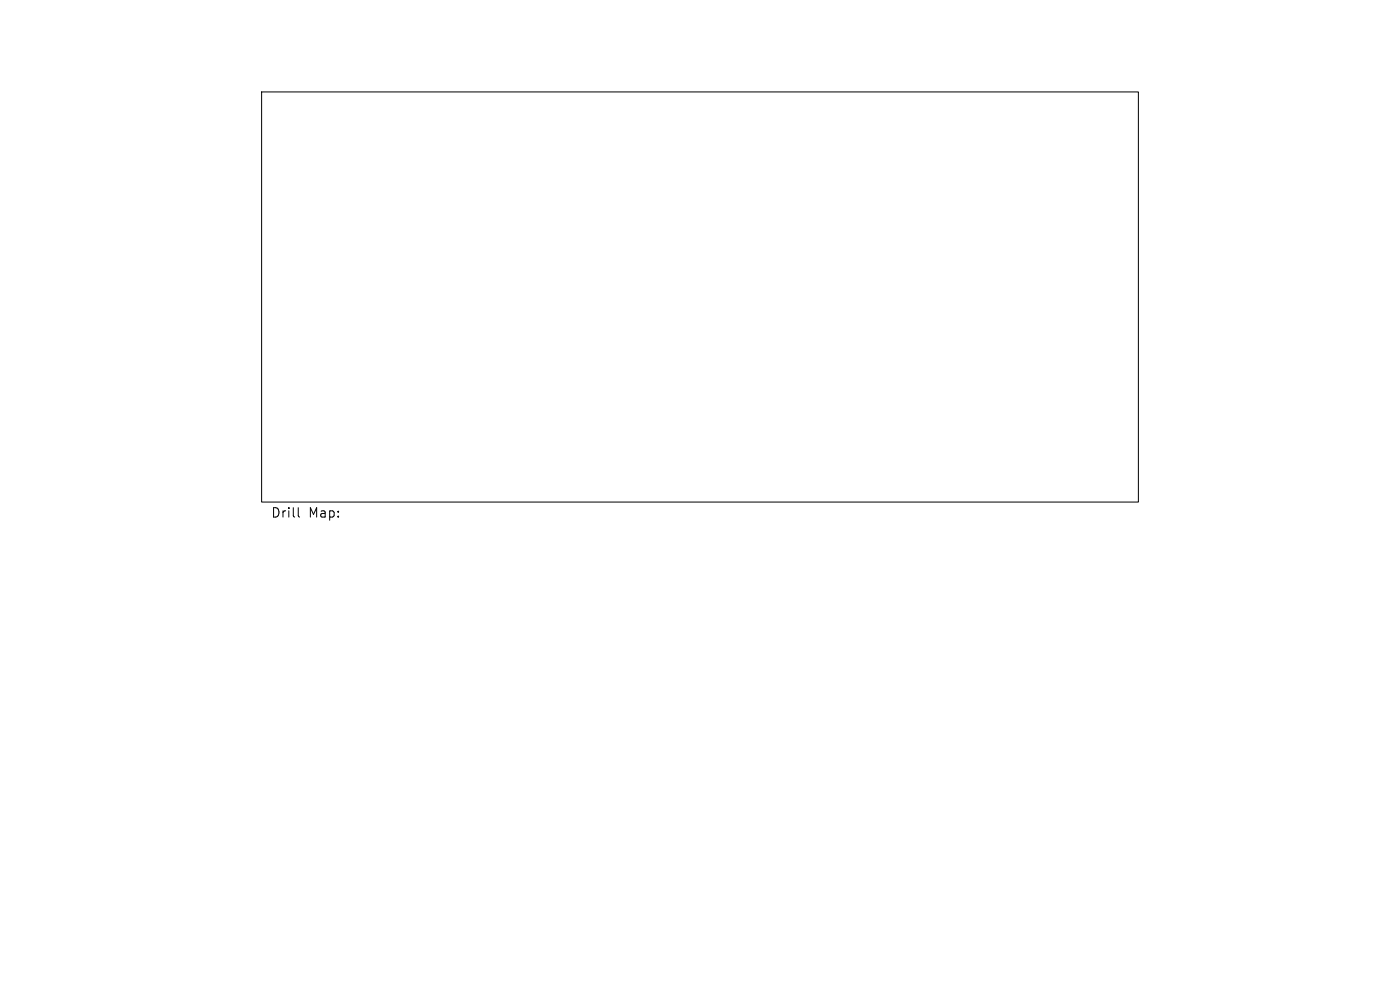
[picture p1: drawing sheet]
<svg xmlns="http://www.w3.org/2000/svg" width="297mm" height="210mm" viewBox="0 0 297 210" stroke-linecap="round" stroke-linejoin="round" font-family="sans-serif">
<defs><g id="words">
<g font-size="2.8">
<text x="57.4" y="110.1">Drill</text>
<text x="65.4" y="110.1">Map:</text>
</g>
</g></defs>
<path d="M55.5 19.5h186v87h-186zM63.3 107.7v1.7l.3 .3" fill="none" stroke="#000" stroke-width=".21"/>
<use href="#words"/>
</svg>
